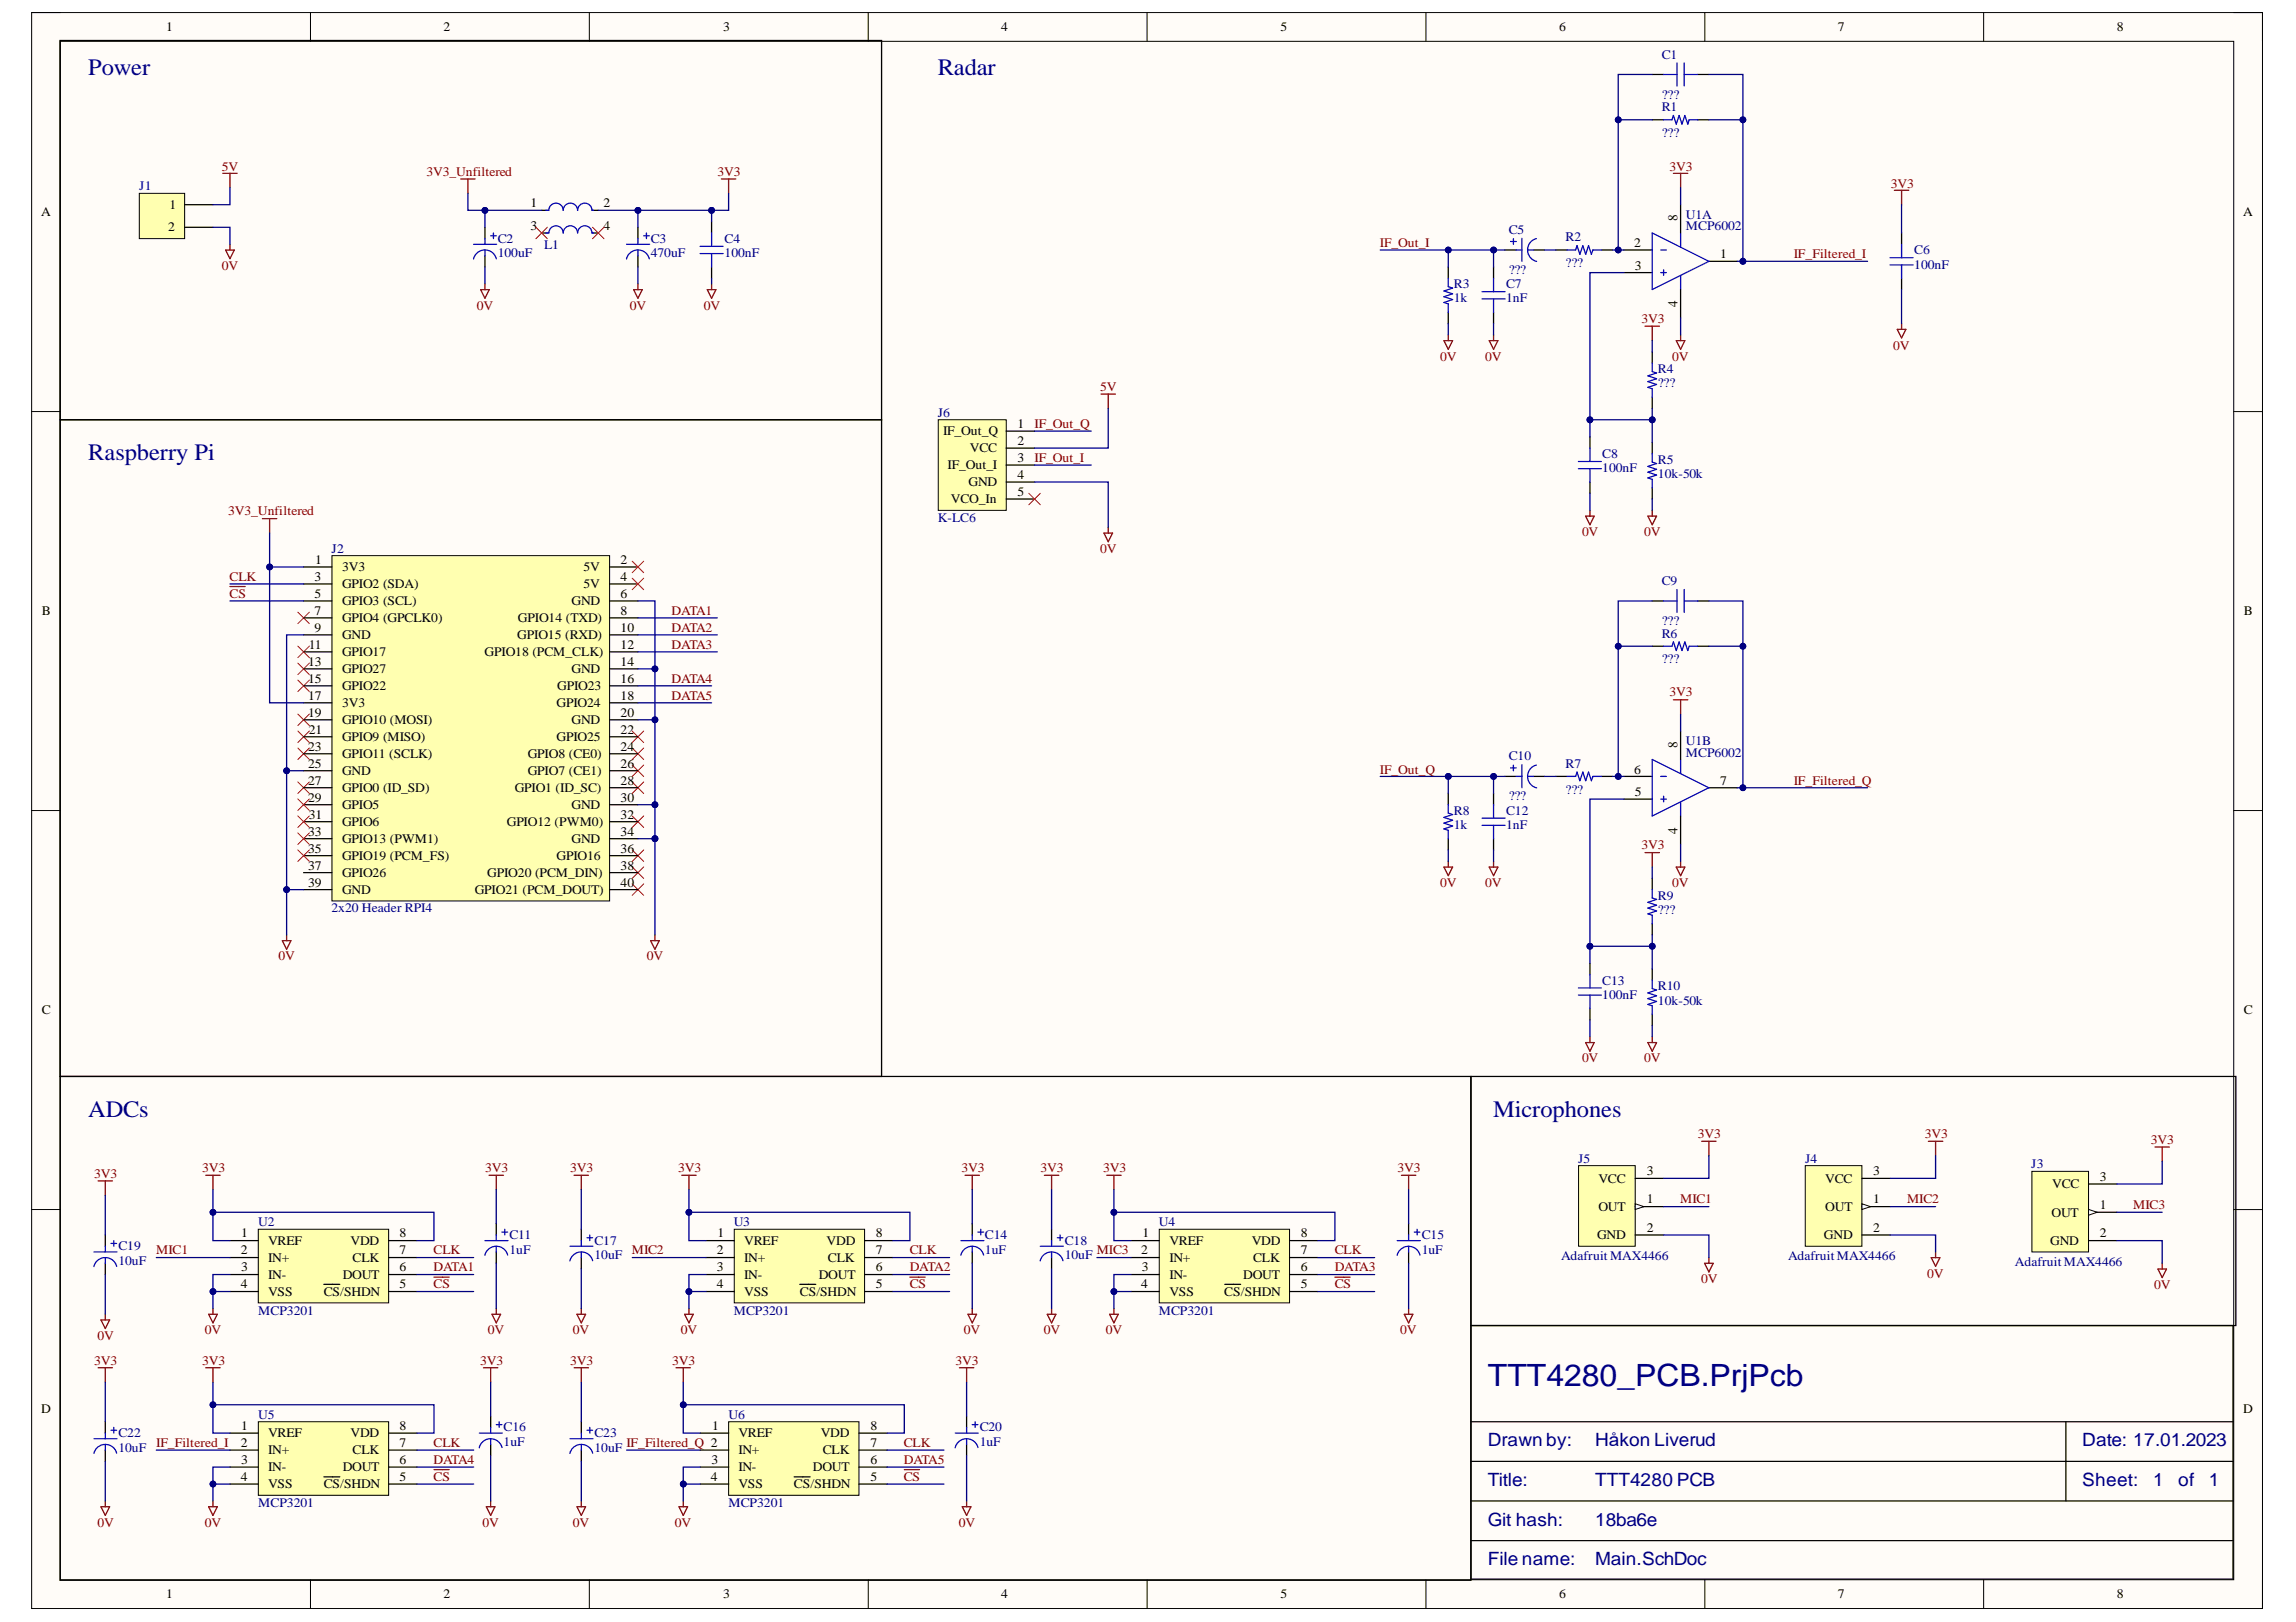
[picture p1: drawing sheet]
<svg xmlns="http://www.w3.org/2000/svg" width="297mm" height="210mm" viewBox="0 0 297 210" stroke-linecap="round" stroke-linejoin="round" font-family="sans-serif">
<defs><g id="words">
<text font-size="4" fill="#000080" x="192.5" y="179.4">TTT4280_PCB.PrjPcb</text>
<g font-size="3" fill="#000080">
<text x="11.4" y="9.7">Power</text>
<text x="121.3" y="9.7">Radar</text>
<text x="11.4" y="59.5">Raspberry Pi</text>
<text x="11.4" y="144.5">ADCs</text>
<text x="193.2" y="144.5">Microphones</text>
</g>
<g font-size="2.4" fill="#000080">
<text x="192.5" y="187.1">Drawn by:</text>
<text x="206.4" y="187.1">Håkon Liverud</text>
<text x="269.4" y="187.1">Date: 17.01.2023</text>
<text x="192.5" y="197.4">Git hash:</text>
<text x="192.5" y="192.3">Title:</text>
<text x="206.4" y="197.4">18ba6e</text>
<text x="206.4" y="192.3">TTT4280 PCB</text>
<text x="269.4" y="192.3">Sheet:</text>
<text x="278.5" y="192.3">1</text>
<text x="281.8" y="192.3">of</text>
<text x="285.8" y="192.3">1</text>
<text x="192.5" y="202.5">File name:</text>
<text x="206.4" y="202.5">Main.SchDoc</text>
</g>
<g font-size="1.8">
<text x="217" y="28.7" transform="rotate(-90 217 28.7)">8</text>
<text x="217" y="39.7" transform="rotate(-90 217 39.7)">4</text>
<text x="217" y="96.8" transform="rotate(-90 217 96.8)">8</text>
<text x="217" y="107.9" transform="rotate(-90 217 107.9)">4</text>
</g>
<g font-size="1.7">
<text x="21.5" y="4.1">1</text>
<text x="57.4" y="4.1">2</text>
<text x="93.6" y="4.1">3</text>
<text x="129.5" y="4.1">4</text>
<text x="165.7" y="4.1">5</text>
<text x="201.7" y="4.1">6</text>
<text x="237.8" y="4.1">7</text>
<text x="273.9" y="4.1">8</text>
<text x="5.3" y="28">A</text>
<text x="21.7" y="29.9">2</text>
<text x="21.9" y="27.1">1</text>
<text x="68.6" y="26.8">1</text>
<text x="68.6" y="29.8">3</text>
<text x="78.1" y="26.8">2</text>
<text x="78.1" y="29.8">4</text>
<text x="290.2" y="28">A</text>
<text x="211.4" y="32">2</text>
<text x="211.5" y="34.9">3</text>
<text x="222.5" y="33.4">1</text>
<text x="122" y="56.3">IF_Out_Q</text>
<text x="125.5" y="58.5">VCC</text>
<text x="131.7" y="55.4">1</text>
<text x="131.7" y="57.6">2</text>
<text x="131.7" y="59.8">3</text>
<text x="122.6" y="60.7">IF_Out_I</text>
<text x="123" y="65.1">VCO_In</text>
<text x="125.3" y="62.9">GND</text>
<text x="131.7" y="62">4</text>
<text x="131.7" y="64.2">5</text>
<text x="40.7" y="75.2">3</text>
<text x="40.7" y="77.4">5</text>
<text x="40.8" y="73">1</text>
<text x="44.3" y="76.1">GPIO2 (SDA)</text>
<text x="44.3" y="73.9">3V3</text>
<text x="75.5" y="73.9">5V</text>
<text x="75.5" y="76.1">5V</text>
<text x="80.3" y="73">2</text>
<text x="80.3" y="75.2">4</text>
<text x="80.3" y="77.4">6</text>
<text x="5.4" y="79.6">B</text>
<text x="39.9" y="84">11</text>
<text x="40.7" y="79.6">7</text>
<text x="40.7" y="81.8">9</text>
<text x="44.3" y="78.3">GPIO3 (SCL)</text>
<text x="44.3" y="80.5">GPIO4 (GPCLK0)</text>
<text x="44.3" y="82.7">GND</text>
<text x="66.9" y="82.7">GPIO15 (RXD)</text>
<text x="67" y="80.5">GPIO14 (TXD)</text>
<text x="73.9" y="78.3">GND</text>
<text x="80.3" y="79.6">8</text>
<text x="80.3" y="81.8">10</text>
<text x="80.3" y="84">12</text>
<text x="290.3" y="79.6">B</text>
<text x="39.9" y="86.2">13</text>
<text x="39.9" y="88.4">15</text>
<text x="44.3" y="84.9">GPIO17</text>
<text x="44.3" y="87.1">GPIO27</text>
<text x="44.3" y="89.3">GPIO22</text>
<text x="62.7" y="84.9">GPIO18 (PCM_CLK)</text>
<text x="72.1" y="89.3">GPIO23</text>
<text x="73.9" y="87.1">GND</text>
<text x="80.3" y="86.2">14</text>
<text x="80.3" y="88.4">16</text>
<text x="39.9" y="90.6">17</text>
<text x="39.9" y="92.7">19</text>
<text x="39.9" y="94.9">21</text>
<text x="44.3" y="91.5">3V3</text>
<text x="44.3" y="93.7">GPIO10 (MOSI)</text>
<text x="44.3" y="95.9">GPIO9 (MISO)</text>
<text x="72" y="91.5">GPIO24</text>
<text x="72" y="95.9">GPIO25</text>
<text x="73.9" y="93.7">GND</text>
<text x="80.3" y="90.6">18</text>
<text x="80.3" y="92.7">20</text>
<text x="80.3" y="94.9">22</text>
<text x="39.9" y="97.1">23</text>
<text x="39.9" y="99.3">25</text>
<text x="39.9" y="101.5">27</text>
<text x="44.3" y="98.1">GPIO11 (SCLK)</text>
<text x="44.3" y="100.3">GND</text>
<text x="68.3" y="98.1">GPIO8 (CE0)</text>
<text x="68.3" y="100.3">GPIO7 (CE1)</text>
<text x="80.3" y="97.1">24</text>
<text x="80.3" y="99.3">26</text>
<text x="80.3" y="101.5">28</text>
<text x="211.4" y="100.1">6</text>
<text x="222.5" y="101.5">7</text>
<text x="39.9" y="103.7">29</text>
<text x="39.9" y="105.9">31</text>
<text x="44.3" y="102.5">GPIO0 (ID_SD)</text>
<text x="44.3" y="104.7">GPIO5</text>
<text x="44.3" y="106.9">GPIO6</text>
<text x="65.6" y="106.9">GPIO12 (PWM0)</text>
<text x="66.6" y="102.5">GPIO1 (ID_SC)</text>
<text x="73.9" y="104.7">GND</text>
<text x="80.3" y="103.7">30</text>
<text x="80.3" y="105.9">32</text>
<text x="211.5" y="103">5</text>
<text x="39.9" y="108.1">33</text>
<text x="39.9" y="110.3">35</text>
<text x="39.9" y="112.5">37</text>
<text x="44.3" y="109.1">GPIO13 (PWM1)</text>
<text x="44.3" y="111.3">GPIO19 (PCM_FS)</text>
<text x="44.3" y="113.5">GPIO26</text>
<text x="63" y="113.5">GPIO20 (PCM_DIN)</text>
<text x="72" y="111.3">GPIO16</text>
<text x="73.9" y="109.1">GND</text>
<text x="80.3" y="108.1">34</text>
<text x="80.3" y="110.3">36</text>
<text x="80.3" y="112.5">38</text>
<text x="39.9" y="114.7">39</text>
<text x="44.3" y="115.7">GND</text>
<text x="61.4" y="115.7">GPIO21 (PCM_DOUT)</text>
<text x="80.3" y="114.7">40</text>
<text x="5.4" y="131.2">C</text>
<text x="290.3" y="131.2">C</text>
<text x="206.8" y="153">VCC</text>
<text x="213" y="152.1">3</text>
<text x="213" y="155.7">1</text>
<text x="236.1" y="153">VCC</text>
<text x="242.3" y="152.1">3</text>
<text x="242.3" y="155.7">1</text>
<text x="265.5" y="153.8">VCC</text>
<text x="271.7" y="152.9">3</text>
<text x="31.2" y="160.1">1</text>
<text x="34.7" y="161.1">VREF</text>
<text x="45.4" y="161.1">VDD</text>
<text x="51.7" y="160.1">8</text>
<text x="92.8" y="160.1">1</text>
<text x="96.3" y="161.1">VREF</text>
<text x="106.9" y="161.1">VDD</text>
<text x="113.3" y="160.1">8</text>
<text x="147.8" y="160.1">1</text>
<text x="151.3" y="161.1">VREF</text>
<text x="161.9" y="161.1">VDD</text>
<text x="168.3" y="160.1">8</text>
<text x="206.6" y="160.4">GND</text>
<text x="206.8" y="156.7">OUT</text>
<text x="213" y="159.5">2</text>
<text x="236" y="160.4">GND</text>
<text x="236.1" y="156.7">OUT</text>
<text x="242.3" y="159.5">2</text>
<text x="265.2" y="161.1">GND</text>
<text x="265.4" y="157.4">OUT</text>
<text x="271.7" y="156.5">1</text>
<text x="271.7" y="160.1">2</text>
<text x="31.1" y="162.3">2</text>
<text x="31.1" y="166.7">4</text>
<text x="31.2" y="164.5">3</text>
<text x="34.7" y="163.3">IN+</text>
<text x="34.7" y="165.5">IN-</text>
<text x="34.7" y="167.7">VSS</text>
<text x="41.9" y="167.7">CS/SHDN</text>
<text x="44.3" y="165.5">DOUT</text>
<text x="45.6" y="163.3">CLK</text>
<text x="51.7" y="162.3">7</text>
<text x="51.7" y="164.5">6</text>
<text x="51.7" y="166.7">5</text>
<text x="92.7" y="162.3">2</text>
<text x="92.7" y="164.5">3</text>
<text x="92.7" y="166.7">4</text>
<text x="96.3" y="163.3">IN+</text>
<text x="96.3" y="165.5">IN-</text>
<text x="96.3" y="167.7">VSS</text>
<text x="103.5" y="167.7">CS/SHDN</text>
<text x="105.9" y="165.5">DOUT</text>
<text x="107.1" y="163.3">CLK</text>
<text x="113.3" y="162.3">7</text>
<text x="113.3" y="164.5">6</text>
<text x="113.3" y="166.7">5</text>
<text x="147.6" y="162.3">2</text>
<text x="147.6" y="166.7">4</text>
<text x="147.7" y="164.5">3</text>
<text x="151.3" y="163.3">IN+</text>
<text x="151.3" y="165.5">IN-</text>
<text x="151.3" y="167.7">VSS</text>
<text x="158.4" y="167.7">CS/SHDN</text>
<text x="160.8" y="165.5">DOUT</text>
<text x="162.1" y="163.3">CLK</text>
<text x="168.3" y="162.3">7</text>
<text x="168.3" y="164.5">6</text>
<text x="168.3" y="166.7">5</text>
<text x="5.3" y="182.9">D</text>
<text x="31.2" y="185.1">1</text>
<text x="51.7" y="185.1">8</text>
<text x="92.1" y="185.1">1</text>
<text x="112.6" y="185.1">8</text>
<text x="290.2" y="182.9">D</text>
<text x="31.1" y="187.3">2</text>
<text x="31.1" y="191.7">4</text>
<text x="31.2" y="189.5">3</text>
<text x="34.7" y="186">VREF</text>
<text x="34.7" y="188.2">IN+</text>
<text x="34.7" y="190.4">IN-</text>
<text x="44.3" y="190.4">DOUT</text>
<text x="45.4" y="186">VDD</text>
<text x="45.6" y="188.2">CLK</text>
<text x="51.7" y="187.3">7</text>
<text x="51.7" y="189.5">6</text>
<text x="51.7" y="191.7">5</text>
<text x="92" y="191.7">4</text>
<text x="92.1" y="189.5">3</text>
<text x="95.5" y="186">VREF</text>
<text x="95.5" y="188.2">IN+</text>
<text x="95.5" y="190.4">IN-</text>
<text x="105.2" y="190.4">DOUT</text>
<text x="106.2" y="186">VDD</text>
<text x="106.4" y="188.2">CLK</text>
<text x="112.6" y="187.3">7</text>
<text x="112.6" y="189.5">6</text>
<text x="112.6" y="191.7">5</text>
<text x="34.7" y="192.6">VSS</text>
<text x="41.9" y="192.6">CS/SHDN</text>
<text x="95.5" y="192.6">VSS</text>
<text x="102.7" y="192.6">CS/SHDN</text>
<text x="21.5" y="206.8">1</text>
<text x="57.4" y="206.8">2</text>
<text x="93.6" y="206.8">3</text>
<text x="129.5" y="206.8">4</text>
<text x="165.7" y="206.8">5</text>
<text x="201.7" y="206.8">6</text>
<text x="237.8" y="206.8">7</text>
<text x="273.9" y="206.8">8</text>
</g>
<g font-size="1.7" fill="#000080">
<text x="215" y="7.6">C1</text>
<text x="215" y="12.8">???</text>
<text x="215" y="14.4">R1</text>
<text x="215" y="17.8">???</text>
<text x="18" y="24.6">J1</text>
<text x="218.1" y="28.3">U1A</text>
<text x="218.1" y="29.8">MCP6002</text>
<text x="64.4" y="31.5">C2</text>
<text x="64.4" y="33.3">100uF</text>
<text x="70.4" y="32.2">L1</text>
<text x="84.2" y="31.5">C3</text>
<text x="84.2" y="33.3">470uF</text>
<text x="93.7" y="31.5">C4</text>
<text x="93.7" y="33.3">100nF</text>
<text x="195.2" y="30.3">C5</text>
<text x="195.2" y="35.5">???</text>
<text x="202.6" y="31.2">R2</text>
<text x="202.6" y="34.6">???</text>
<text x="247.6" y="32.9">C6</text>
<text x="247.6" y="34.7">100nF</text>
<text x="188.1" y="37.3">R3</text>
<text x="188.1" y="39.1">1k</text>
<text x="194.9" y="37.3">C7</text>
<text x="194.9" y="39.1">1nF</text>
<text x="121.3" y="53.9">J6</text>
<text x="214.5" y="48.3">R4</text>
<text x="214.5" y="50.1">???</text>
<text x="207.3" y="59.3">C8</text>
<text x="207.3" y="61.1">100nF</text>
<text x="214.5" y="60">R5</text>
<text x="214.5" y="61.9">10k-50k</text>
<text x="42.9" y="71.5">J2</text>
<text x="121.3" y="67.6">K-LC6</text>
<text x="215" y="75.7">C9</text>
<text x="215" y="80.9">???</text>
<text x="215" y="82.5">R6</text>
<text x="215" y="85.8">???</text>
<text x="195.2" y="98.4">C10</text>
<text x="202.6" y="99.3">R7</text>
<text x="218.1" y="96.4">U1B</text>
<text x="218.1" y="97.9">MCP6002</text>
<text x="188.1" y="105.4">R8</text>
<text x="188.1" y="107.3">1k</text>
<text x="194.9" y="105.4">C12</text>
<text x="194.9" y="107.3">1nF</text>
<text x="195.2" y="103.6">???</text>
<text x="202.6" y="102.7">???</text>
<text x="42.9" y="118">2x20 Header RPI4</text>
<text x="214.5" y="116.4">R9</text>
<text x="214.5" y="118.3">???</text>
<text x="207.3" y="127.4">C13</text>
<text x="207.3" y="129.3">100nF</text>
<text x="214.5" y="128.1">R10</text>
<text x="214.5" y="130">10k-50k</text>
<text x="204.2" y="150.5">J5</text>
<text x="233.5" y="150.5">J4</text>
<text x="262.8" y="151.2">J3</text>
<text x="15.3" y="161.8">C19</text>
<text x="33.4" y="158.7">U2</text>
<text x="65.9" y="160.4">C11</text>
<text x="76.9" y="161.1">C17</text>
<text x="94.9" y="158.7">U3</text>
<text x="127.4" y="160.4">C14</text>
<text x="137.7" y="161.1">C18</text>
<text x="149.9" y="158.7">U4</text>
<text x="183.9" y="160.4">C15</text>
<text x="15.3" y="163.7">10uF</text>
<text x="65.9" y="162.2">1uF</text>
<text x="76.9" y="162.9">10uF</text>
<text x="127.4" y="162.2">1uF</text>
<text x="137.7" y="162.9">10uF</text>
<text x="183.9" y="162.2">1uF</text>
<text x="202" y="163.1">Adafruit MAX4466</text>
<text x="231.3" y="163.1">Adafruit MAX4466</text>
<text x="260.7" y="163.9">Adafruit MAX4466</text>
<text x="33.4" y="170.1">MCP3201</text>
<text x="94.9" y="170.1">MCP3201</text>
<text x="149.9" y="170.1">MCP3201</text>
<text x="33.4" y="183.6">U5</text>
<text x="65.1" y="185.2">C16</text>
<text x="94.3" y="183.6">U6</text>
<text x="126.7" y="185.2">C20</text>
<text x="15.3" y="186">C22</text>
<text x="15.3" y="187.9">10uF</text>
<text x="65.1" y="187.1">1uF</text>
<text x="76.9" y="186">C23</text>
<text x="76.9" y="187.9">10uF</text>
<text x="126.7" y="187.1">1uF</text>
<text x="33.4" y="195">MCP3201</text>
<text x="94.3" y="195">MCP3201</text>
</g>
<g font-size="1.7" fill="#800000">
<text x="28.7" y="22.1">5V</text>
<text x="55.2" y="22.7">3V3_Unfiltered</text>
<text x="92.8" y="22.7">3V3</text>
<text x="216" y="22.1">3V3</text>
<text x="244.6" y="24.3">3V3</text>
<text x="28.7" y="34.9">0V</text>
<text x="178.5" y="32">IF_Out_I</text>
<text x="232.1" y="33.4">IF_Filtered_I</text>
<text x="61.7" y="40.1">0V</text>
<text x="81.5" y="40.1">0V</text>
<text x="91" y="40.1">0V</text>
<text x="212.4" y="41.9">3V3</text>
<text x="186.3" y="46.7">0V</text>
<text x="192.1" y="46.7">0V</text>
<text x="216.3" y="46.7">0V</text>
<text x="244.9" y="45.2">0V</text>
<text x="142.3" y="50.6">5V</text>
<text x="133.9" y="55.4">IF_Out_Q</text>
<text x="133.9" y="59.8">IF_Out_I</text>
<text x="29.5" y="66.7">3V3_Unfiltered</text>
<text x="142.3" y="71.6">0V</text>
<text x="204.7" y="69.4">0V</text>
<text x="212.7" y="69.4">0V</text>
<text x="29.7" y="75.2">CLK</text>
<text x="29.7" y="77.4">CS</text>
<text x="86.9" y="79.6">DATA1</text>
<text x="86.9" y="81.8">DATA2</text>
<text x="86.9" y="84">DATA3</text>
<text x="86.9" y="88.4">DATA4</text>
<text x="86.9" y="90.6">DATA5</text>
<text x="216" y="90.1">3V3</text>
<text x="178.5" y="100.1">IF_Out_Q</text>
<text x="232.1" y="101.5">IF_Filtered_Q</text>
<text x="212.4" y="109.9">3V3</text>
<text x="186.3" y="114.8">0V</text>
<text x="192.1" y="114.8">0V</text>
<text x="216.3" y="114.8">0V</text>
<text x="36" y="124.3">0V</text>
<text x="83.7" y="124.3">0V</text>
<text x="204.7" y="137.5">0V</text>
<text x="212.7" y="137.5">0V</text>
<text x="219.6" y="147.3">3V3</text>
<text x="249" y="147.3">3V3</text>
<text x="278.3" y="148">3V3</text>
<text x="12.2" y="152.4">3V3</text>
<text x="26.1" y="151.7">3V3</text>
<text x="62.8" y="151.7">3V3</text>
<text x="73.8" y="151.7">3V3</text>
<text x="87.7" y="151.7">3V3</text>
<text x="124.4" y="151.7">3V3</text>
<text x="134.6" y="151.7">3V3</text>
<text x="142.7" y="151.7">3V3</text>
<text x="180.8" y="151.7">3V3</text>
<text x="217.4" y="155.7">MIC1</text>
<text x="246.7" y="155.7">MIC2</text>
<text x="276" y="156.5">MIC3</text>
<text x="20.2" y="162.3">MIC1</text>
<text x="56.1" y="162.3">CLK</text>
<text x="56.1" y="164.5">DATA1</text>
<text x="56.1" y="166.7">CS</text>
<text x="81.7" y="162.3">MIC2</text>
<text x="117.7" y="162.3">CLK</text>
<text x="117.7" y="164.5">DATA2</text>
<text x="117.7" y="166.7">CS</text>
<text x="141.9" y="162.3">MIC3</text>
<text x="172.7" y="162.3">CLK</text>
<text x="172.7" y="164.5">DATA3</text>
<text x="172.7" y="166.7">CS</text>
<text x="220.1" y="166.1">0V</text>
<text x="249.3" y="165.4">0V</text>
<text x="278.7" y="166.8">0V</text>
<text x="12.6" y="173.4">0V</text>
<text x="26.5" y="172.6">0V</text>
<text x="63.1" y="172.6">0V</text>
<text x="74.1" y="172.6">0V</text>
<text x="88.1" y="172.6">0V</text>
<text x="124.7" y="172.6">0V</text>
<text x="135" y="172.6">0V</text>
<text x="143.1" y="172.6">0V</text>
<text x="181.1" y="172.6">0V</text>
<text x="12.2" y="176.6">3V3</text>
<text x="26.1" y="176.6">3V3</text>
<text x="62.1" y="176.6">3V3</text>
<text x="73.8" y="176.6">3V3</text>
<text x="87" y="176.6">3V3</text>
<text x="123.6" y="176.6">3V3</text>
<text x="20.2" y="187.3">IF_Filtered_I</text>
<text x="56.1" y="187.3">CLK</text>
<text x="56.1" y="189.5">DATA4</text>
<text x="56.1" y="191.7">CS</text>
<text x="81.1" y="187.3">IF_Filtered_Q 2</text>
<text x="116.9" y="187.3">CLK</text>
<text x="116.9" y="189.5">DATA5</text>
<text x="116.9" y="191.7">CS</text>
<text x="12.6" y="197.6">0V</text>
<text x="26.5" y="197.6">0V</text>
<text x="62.4" y="197.6">0V</text>
<text x="74.1" y="197.6">0V</text>
<text x="87.3" y="197.6">0V</text>
<text x="124" y="197.6">0V</text>
</g>
</g></defs>
<path d="M4.1 1.6h288.6v206.6h-288.6z" fill-rule="evenodd" fill="#fffcf8"/>
<path d="M4.1 1.6h288.6v206.6h-288.6z" fill="none" stroke="#000" stroke-width=".13"/>
<path d="M7.8 5.3h281.2v199.1h-281.2z" fill-rule="evenodd" fill="#fffcf8"/>
<g fill="none" stroke="#000" stroke-width=".13">
<path d="M4.1 1.6h3.7M7.8 5.3h281.2v199.1h-281.2zM40.2 1.6v3.7M76.2 1.6v3.7M112.3 1.6v3.7M148.4 1.6v3.7M184.5 1.6v3.7M220.6 1.6v3.7M256.6 1.6v3.7M289 1.6h3.7v3.7M4.1 53.3h3.7M289 53.3h3.7"/>
<path d="M4.1 104.9h3.7M289 104.9h3.7M4.1 156.5h3.7M289 156.5h3.7M40.2 204.4v3.8M76.2 204.4v3.8M112.3 204.4v3.8M148.4 204.4v3.8M184.5 204.4v3.8M220.6 204.4v3.8M256.6 204.4v3.8M292.7 204.4v3.8"/>
</g>
<path d="M190.3 171.5h98.6v32.9h-98.6zM190.3 199.4h98.6M190.3 194.2h98.6M190.3 189.1h98.6M190.3 184h98.6M267.3 184v10.2" fill="none" stroke="#000" stroke-width=".17"/>
<path d="M28.8 22.4h1.9M29.2 32.4h1.1l-.5 1.1zM29.8 22.4v1.9M29.8 31.6v.8M36.5 121.7h1.1l-.5 1.1zM37.1 121v.7M84.2 121.7h1.1l-.6 1.1zM84.7 121v.7" fill="none" stroke="#800000" stroke-width=".17"/>
<path d="M33.4 159.1h16.9v9.5h-16.9z" fill-rule="evenodd" fill="#ffffb0"/>
<path d="M33.4 159.1h16.9v9.5h-16.9z" fill="none" stroke="#000" stroke-width=".13"/>
<path d="M29.8 160.5h3.6M29.8 162.7h3.6M29.8 164.9h3.6M29.8 167.1h3.6M41.9 166.2h2.1M50.3 160.5h3.6M50.3 162.7h3.6M50.3 164.9h3.6M50.3 167.1h3.6" fill="none" stroke="#000" stroke-width=".17"/>
<path d="M26.6 152.1h1.9M27.6 152.1v1.9M27 170.1h1.1l-.5 1.1zM27.6 169.3v.8M56.1 165.3h2" fill="none" stroke="#800000" stroke-width=".17"/>
<path d="M95 159.1h16.9v9.5h-16.9z" fill-rule="evenodd" fill="#ffffb0"/>
<path d="M95 159.1h16.9v9.5h-16.9z" fill="none" stroke="#000" stroke-width=".13"/>
<path d="M91.3 160.5h3.7M91.3 162.7h3.7M91.3 164.9h3.7M91.3 167.1h3.7M103.5 166.2h2M111.9 160.5h3.6M111.9 162.7h3.6M111.9 164.9h3.6M111.9 167.1h3.6" fill="none" stroke="#000" stroke-width=".17"/>
<path d="M88.2 152.1h1.9M89.1 152.1v1.9M88.6 170.1h1.1l-.6 1.1zM89.1 169.3v.8M117.7 165.3h2" fill="none" stroke="#800000" stroke-width=".17"/>
<path d="M150 159.1h16.8v9.5h-16.8z" fill-rule="evenodd" fill="#ffffb0"/>
<path d="M150 159.1h16.8v9.5h-16.8z" fill="none" stroke="#000" stroke-width=".13"/>
<path d="M146.3 160.5h3.7M146.3 162.7h3.7M146.3 164.9h3.7M146.3 167.1h3.7M158.5 166.2h2M166.8 160.5h3.7M166.8 162.7h3.7M166.8 164.9h3.7M166.8 167.1h3.7" fill="none" stroke="#000" stroke-width=".17"/>
<path d="M143.2 152.1h1.8M144.1 152.1v1.9M143.5 170.1h1.2l-.6 1.1zM144.1 169.3v.8M172.7 165.3h2" fill="none" stroke="#800000" stroke-width=".17"/>
<path d="M33.4 184h16.9v9.5h-16.9z" fill-rule="evenodd" fill="#ffffb0"/>
<path d="M33.4 184h16.9v9.5h-16.9z" fill="none" stroke="#000" stroke-width=".13"/>
<path d="M29.8 185.5h3.6M29.8 187.7h3.6M29.8 189.9h3.6M29.8 192.1h3.6M41.9 191.1h2.1M50.3 185.5h3.6M50.3 187.7h3.6M50.3 189.9h3.6M50.3 192.1h3.6" fill="none" stroke="#000" stroke-width=".17"/>
<path d="M26.6 177h1.9M27.6 177v1.9M27 195h1.1l-.5 1.1zM27.6 194.2v.8M56.1 190.2h2" fill="none" stroke="#800000" stroke-width=".17"/>
<path d="M94.3 184h16.8v9.5h-16.8z" fill-rule="evenodd" fill="#ffffb0"/>
<path d="M94.3 184h16.8v9.5h-16.8z" fill="none" stroke="#000" stroke-width=".13"/>
<path d="M90.6 185.5h3.7M90.6 187.7h3.7M90.6 189.9h3.7M90.6 192.1h3.7M102.7 191.1h2.1M111.1 185.5h3.7M111.1 187.7h3.7M111.1 189.9h3.7M111.1 192.1h3.7" fill="none" stroke="#000" stroke-width=".17"/>
<path d="M29.8 75.9h1.9M87.5 177h1.8M88.4 177v1.9M87.8 195h1.2l-.6 1.1zM88.4 194.2v.8M117 190.2h2" fill="none" stroke="#800000" stroke-width=".17"/>
<path d="M204.2 150.8h7.4v10.5h-7.4z" fill-rule="evenodd" fill="#ffffb0"/>
<path d="M204.2 150.8h7.4v10.5h-7.4z" fill="none" stroke="#000" stroke-width=".13"/>
<path d="M211.6 152.5h3.6M211.6 156.2h3.6" fill="none" stroke="#000" stroke-width=".17"/>
<path d="M211.6 155.8l1.1 .4-1.1 .3z" fill="#f8fcff"/>
<path d="M211.6 155.8l1.1 .4-1.1 .3z" fill="none" stroke="#000" stroke-width=".13"/>
<path d="M211.6 159.8h3.6" fill="none" stroke="#000" stroke-width=".17"/>
<path d="M220.2 147.7h1.8M221.1 147.7v1.9M220.5 163.5h1.1l-.5 1.1zM221.1 162.7v.8" fill="none" stroke="#800000" stroke-width=".17"/>
<path d="M233.6 150.8h7.3v10.5h-7.3z" fill-rule="evenodd" fill="#ffffb0"/>
<path d="M233.6 150.8h7.3v10.5h-7.3z" fill="none" stroke="#000" stroke-width=".13"/>
<path d="M240.9 152.5h3.6M240.9 156.2h3.6" fill="none" stroke="#000" stroke-width=".17"/>
<path d="M240.9 155.8l1.1 .4-1.1 .3z" fill="#f8fcff"/>
<path d="M240.9 155.8l1.1 .4-1.1 .3z" fill="none" stroke="#000" stroke-width=".13"/>
<path d="M240.9 159.8h3.6" fill="none" stroke="#000" stroke-width=".17"/>
<path d="M249.5 147.7h1.8M250.4 147.7v1.9M249.8 162.8h1.2l-.6 1.1zM250.4 162v.8" fill="none" stroke="#800000" stroke-width=".17"/>
<path d="M262.9 151.6h7.3v10.4h-7.3z" fill-rule="evenodd" fill="#ffffb0"/>
<path d="M262.9 151.6h7.3v10.4h-7.3z" fill="none" stroke="#000" stroke-width=".13"/>
<path d="M270.2 153.2h3.7M270.2 156.9h3.7" fill="none" stroke="#000" stroke-width=".17"/>
<path d="M270.2 156.5l1.1 .4-1.1 .4z" fill="#f8fcff"/>
<path d="M270.2 156.5l1.1 .4-1.1 .4z" fill="none" stroke="#000" stroke-width=".13"/>
<path d="M187.4 102.7v1.4M187.4 108.5v1.5M270.2 160.5h3.7" fill="none" stroke="#000" stroke-width=".17"/>
<path d="M59.6 23.2h1.9M60.5 23.2v1.8M278.8 148.4h1.9M279.7 148.4v1.9M279.2 164.2h1.1l-.6 1.1zM279.7 163.5v.7" fill="none" stroke="#800000" stroke-width=".17"/>
<path d="M187.4 104.1v1.1l.5 .2-1.1 .4 1.1 .4-1.1 .3 1.1 .4-1.1 .4 .6 .2v1" fill="none" stroke="#00f" stroke-width=".17"/>
<g fill="none" stroke="#f00" stroke-width=".13">
<path d="M38.5 79.2l1.5 1.5M40 79.2l-1.5 1.5M38.5 83.6l1.5 1.5M38.5 85.8l1.5 1.5M38.5 88l1.5 1.5M38.5 92.4l1.5 1.5M38.5 94.6l1.5 1.5M38.5 96.8l1.5 1.5M40 83.6l-1.5 1.5M40 85.8l-1.5 1.5M40 88l-1.5 1.5M40 92.4l-1.5 1.5"/>
<path d="M40 94.6l-1.5 1.5M40 96.8l-1.5 1.5M81.8 99l1.5 1.5M81.8 96.8l1.5 1.5M81.8 94.6l1.5 1.5M83.3 99l-1.5 1.5M83.3 96.8l-1.5 1.5M83.3 94.6l-1.5 1.5M38.5 101.2l1.5 1.5M40 101.2l-1.5 1.5M81.8 114.4l1.5 1.5M81.8 112.2l1.5 1.5"/>
<path d="M81.8 110l1.5 1.5M81.8 105.6l1.5 1.5M81.8 101.2l1.5 1.5M83.3 114.4l-1.5 1.5M83.3 112.2l-1.5 1.5M83.3 110l-1.5 1.5M83.3 105.6l-1.5 1.5M83.3 101.2l-1.5 1.5"/>
</g>
<path d="M121.4 54.3h8.8v11.7h-8.8z" fill-rule="evenodd" fill="#ffffb0"/>
<path d="M121.4 54.3h8.8v11.7h-8.8z" fill="none" stroke="#000" stroke-width=".13"/>
<path d="M130.2 55.8h3.6M130.2 58h3.6M130.2 60.2h3.6M130.2 62.4h3.6M130.2 64.6h3.6" fill="none" stroke="#000" stroke-width=".17"/>
<path d="M142.4 51h1.9M143.4 51v1.9M142.8 69h1.1l-.5 1.1zM143.4 68.2v.8" fill="none" stroke="#800000" stroke-width=".17"/>
<path d="M18 25h5.9v5.9h-5.9z" fill-rule="evenodd" fill="#ffffb0"/>
<path d="M18 25h5.9v5.9h-5.9z" fill="none" stroke="#000" stroke-width=".13"/>
<g fill="none" stroke="#000" stroke-width=".17">
<path d="M23.9 26.5h3.7M23.9 29.4h3.7M62.7 29.4v1.5M62.7 33.1v1.4M70.1 27.2h.7M70.1 30.2h.7M76.7 27.2h.7M76.7 30.2h.7M82.5 29.4v1.5M82.5 33.1v1.4M92.1 28.7v1.5M92.1 34.5v1.5"/>
<path d="M13.6 159.8v1.5M75.2 159.1v1.4M136 159.1v1.4M13.6 163.5v1.4M75.2 162.7v1.5M136 162.7v1.5M13.6 184v1.5M13.6 187.7v1.4M75.2 184v1.5M75.2 187.7v1.4"/>
</g>
<path d="M69.3 29.4l1.5 1.5M70.8 29.4l-1.5 1.5M76.7 29.4l1.4 1.5M78.1 29.4l-1.4 1.5M133.1 63.8l1.5 1.5M134.6 63.8l-1.5 1.5" fill="none" stroke="#f00" stroke-width=".13"/>
<g fill="none" stroke="#00f" stroke-width=".17">
<path d="M61.3 31.6h2.9M62.7 30.9v.7M62.7 32.3v.8M63.5 30.5h.7M63.8 30.2v.7M64.2 33.5a1.52 1.52 0 0 0-1.5-1.2 1.52 1.52 0 0 0-1.4 1.2M70.6 27.2h.4a.93 .93 0 0 1 .9-.9 .93 .93 0 0 1 1 .9 .93 .93 0 0 1 .9-.9 .93 .93 0 0 1 .9 .9 .93 .93 0 0 1 1-.9 .93 .93 0 0 1 .9 .9h.2M70.6 30.2h.4a.93 .93 0 0 1 .9-1 .93 .93 0 0 1 1 1 .93 .93 0 0 1 .9-1 .93 .93 0 0 1 .9 1 .93 .93 0 0 1 1-1 .93 .93 0 0 1 .9 1h.2M81.1 31.6h2.9M82.5 30.9v.7M82.5 32.3v.8M83.3 30.5h.7"/>
<path d="M83.6 30.2v.7M84 33.5a1.52 1.52 0 0 0-1.5-1.2 1.52 1.52 0 0 0-1.4 1.2M90.6 31.9h3M90.6 32.8h3M92.1 30.2v1.7M92.1 32.8v1.7M76.3 159.8v.7M137.1 159.8v.7M12.2 162h2.9M13.6 161.3v.7M13.6 162.7v.8M14.4 160.9h.7"/>
<path d="M14.7 160.5v.8M15.1 163.9a1.52 1.52 0 0 0-1.5-1.2 1.52 1.52 0 0 0-1.5 1.2M73.7 161.3h3M75.2 160.5v.8M75.2 162v.7M75.9 160.2h.8M76.7 163.2a1.52 1.52 0 0 0-1.5-1.2 1.52 1.52 0 0 0-1.5 1.2M134.6 161.3h3M136 160.5v.8M136 162v.7M136.8 160.2h.7M137.5 163.2a1.52 1.52 0 0 0-1.5-1.2 1.52 1.52 0 0 0-1.4 1.2"/>
<path d="M12.2 186.2h2.9M13.6 185.5v.7M13.6 186.9v.8M14.4 185.1h.7M14.7 184.7v.8M15.1 188.1a1.51 1.51 0 0 0-1.5-1.2 1.51 1.51 0 0 0-1.4 1.2M73.7 186.2h3M75.2 185.5v.7M75.2 186.9v.8M75.9 185.1h.8M76.3 184.7v.8M76.7 188.1a1.52 1.52 0 0 0-1.5-1.2 1.52 1.52 0 0 0-1.5 1.2"/>
</g>
<g fill="none" stroke="#800000" stroke-width=".17">
<path d="M62.2 37.5h1.1l-.6 1.1zM62.7 36.7v.8M82 37.5h1.1l-.6 1.1zM82.5 36.7v.8M91.5 37.5h1.1l-.5 1.1zM92.1 36.7v.8M93.3 23.2h1.9M94.3 23.2v1.8M33.9 67.1h1.9M34.9 67.1v1.9M12.7 152.8h1.9M13.6 152.8v1.9"/>
<path d="M63.3 152.1h1.8M64.2 152.1v1.9M74.3 152.1h1.8M75.2 152.1v1.9M124.9 152.1h1.8M125.8 152.1v1.9M135.1 152.1h1.9M136 152.1v1.9M181.3 152.1h1.9M182.2 152.1v1.9M12.7 177h1.9M13.1 170.8h1.1l-.6 1.1z"/>
<path d="M13.6 170.1v.7M13.6 177v1.9M62.5 177h1.9M63.5 177v1.9M63.6 170.1h1.2l-.6 1.1zM64.2 169.3v.8M74.3 177h1.8M74.6 170.1h1.2l-.6 1.1zM75.2 169.3v.8M75.2 177v1.9M124.1 177h1.9M125.1 177v1.9"/>
<path d="M125.2 170.1h1.1l-.5 1.1zM125.8 169.3v.8M135.5 170.1h1.1l-.6 1.1zM136 169.3v.8M181.7 170.1h1.1l-.6 1.1zM182.2 169.3v.8M13.1 195h1.1l-.6 1.1zM13.6 194.2v.8M62.9 195h1.1l-.5 1.1zM63.5 194.2v.8M74.6 195h1.2l-.6 1.1zM75.2 194.2v.8"/>
<path d="M124.5 195h1.1l-.5 1.1zM125.1 194.2v.8"/>
</g>
<path d="M42.9 71.9h36v44.7h-36z" fill-rule="evenodd" fill="#ffffb0"/>
<path d="M42.9 71.9h36v44.7h-36z" fill="none" stroke="#000" stroke-width=".13"/>
<g fill="none" stroke="#000" stroke-width=".17">
<path d="M7.8 5.2h106.3v49.1h-106.3zM213.8 9.6h1.4M213.8 15.5h1.4M219.6 9.6h1.5M219.6 15.5h1.5M187.4 34.5v1.5M193.2 34.5v1.5M194.7 32.3h1.5M198.4 32.3h1.4M201.3 32.3h1.5M207.2 32.3h1.4M210.1 35.3h3.7"/>
<path d="M210.1 32.3h3.7M217.4 26.5v3.7M217.4 37.5v3.6M221.1 33.8h3.7M246 30.2v1.4M246 36v1.5M7.8 54.3h106.3v85h-106.3zM187.4 40.4v1.5M193.2 40.4v1.5M205.7 56.5v1.5M213.8 45.5v1.5M213.8 51.4v1.5"/>
<path d="M213.8 57.3v1.4M39.3 73.4h3.6M39.3 75.6h3.6M39.3 77.8h3.6M39.3 80h3.6M78.9 73.4h3.6M78.9 75.6h3.6M78.9 77.8h3.6M78.9 80h3.6M205.7 62.4v1.5M213.8 63.1v1.5M213.8 77.8h1.4"/>
<path d="M219.6 77.8h1.5M39.3 82.2h3.6M39.3 84.4h3.6M39.3 86.6h3.6M39.3 88.8h3.6M39.3 91h3.6M39.3 93.2h3.6M39.3 97.5h3.6M39.3 99.7h3.6M39.3 95.3h3.6M78.9 82.2h3.6M78.9 84.4h3.6"/>
<path d="M78.9 86.6h3.6M78.9 88.8h3.6M78.9 91h3.6M78.9 93.2h3.6M78.9 97.5h3.6M78.9 99.7h3.6M78.9 95.3h3.6M213.8 83.6h1.4M217.4 94.6v3.7M219.6 83.6h1.5M39.3 101.9h3.6M39.3 104.1h3.6"/>
<path d="M39.3 106.3h3.6M39.3 108.5h3.6M39.3 110.7h3.6M39.3 112.9h3.6M39.3 115.1h3.6M78.9 101.9h3.6M78.9 104.1h3.6M78.9 106.3h3.6M78.9 108.5h3.6M78.9 110.7h3.6M78.9 112.9h3.6M78.9 115.1h3.6"/>
<path d="M193.2 102.7v1.4M193.2 108.5v1.5M194.7 100.5h1.5M198.4 100.5h1.4M201.3 100.5h1.5M207.2 100.5h1.4M210.1 103.4h3.7M210.1 100.5h3.7M213.8 113.7v1.4M213.8 119.5v1.5M217.4 105.6v3.7M221.1 101.9h3.7"/>
<path d="M7.8 139.3h182.5v65.2h-182.5zM190.3 139.3h99v32.2h-99zM205.7 124.7v1.4M205.7 130.5v1.5M213.8 125.4v1.5M213.8 131.2v1.5"/>
</g>
<g fill="none" stroke="#00f" stroke-width=".17">
<path d="M215.2 9.6h1.8M215.2 15.5h1.1l.2-.6 .4 1.2 .3-1.2 .4 1.2 .4-1.2 .4 1.2 .1-.6h1.1M217 8.1v3M217.9 8.1v3M217.9 9.6h1.7M187.4 36v1.1l.5 .2-1.1 .4 1.1 .3-1.1 .4 1.1 .4-1.1 .3 .6 .2v1.1M191.7 37.8h3M191.7 38.7h3M193.2 36v1.8M193.2 38.7v1.7M195.4 31.3h.8M195.8 30.9v.7"/>
<path d="M196.2 32.3h.7M196.9 30.8v3M197.6 32.3h.8M198.8 30.9a1.52 1.52 0 0 0-1.2 1.5 1.52 1.52 0 0 0 1.2 1.4M202.8 32.3h1l.2-.5 .4 1.1 .4-1.1 .3 1.1 .4-1.1 .4 1.1 .2-.6h1.1M213.8 30.2l7.3 3.6-7.3 3.7zM214.9 32.3h.7M214.9 35.3h.7M215.2 34.9v.7M217.4 30.2v1.8M217.4 35.6v1.9M244.5 33.4h3"/>
<path d="M244.5 34.3h3M246 31.6v1.8M246 34.3v1.7M204.2 59.7h3M205.7 58v1.7M213.8 47v1.1l.5 .2-1.1 .3 1.1 .4-1.1 .4 1.1 .4-1.1 .3 .6 .2v1.1M213.8 58.7v1.1l.5 .2-1.1 .4 1.1 .3-1.1 .4 1.1 .4-1.1 .3 .6 .2v1.1M204.2 60.7h3M205.7 60.7v1.7M215.2 77.8h1.8M217 76.3v3M217.9 77.8h1.7"/>
<path d="M217.9 76.3v3M195.4 99.4h.8M195.8 99v.7M196.9 99v2.9M198.8 99a1.52 1.52 0 0 0-1.2 1.5 1.52 1.52 0 0 0 1.2 1.5M213.8 98.3l7.3 3.6-7.3 3.7zM215.2 83.6h1.1l.2-.5 .4 1.1 .3-1.1 .4 1.1 .4-1.1 .4 1.1 .1-.6h1.1M217.4 98.3v1.8M191.7 105.9h3M191.7 106.8h3M193.2 104.1v1.8M193.2 106.8v1.7"/>
<path d="M196.2 100.5h.7M197.6 100.5h.8M202.8 100.5h1l.2-.6 .4 1.1 .4-1.1 .3 1.1 .4-1.1 .4 1.1 .2-.5h1.1M213.8 115.1v1.1l.5 .2-1.1 .4 1.1 .3-1.1 .4 1.1 .4-1.1 .4 .6 .1v1.1M214.9 100.5h.7M214.9 103.4h.7M215.2 103v.8M217.4 103.8v1.8M204.2 127.8h3M204.2 128.8h3M205.7 126.1v1.7M205.7 128.8v1.7"/>
<path d="M213.8 126.9v1l.5 .2-1.1 .4 1.1 .4-1.1 .3 1.1 .4-1.1 .4 .6 .2v1"/>
</g>
<g fill="none" stroke="#800000" stroke-width=".17">
<path d="M216.5 22.4h1.9M217.4 22.4v1.9M245.1 24.6h1.8M246 24.6v1.9M186.8 44.1h1.1l-.5 1.1zM187.4 43.3v.8M192.7 44.1h1.1l-.6 1.1zM193.2 43.3v.8M212.8 42.2h1.9M213.8 42.2v1.9M216.9 44.1h1.1l-.6 1.1zM217.4 43.3v.8"/>
<path d="M245.4 42.6h1.2l-.6 1.1zM246 41.9v.7M205.1 66.8h1.1l-.5 1.1zM205.7 66v.8M213.2 66.8h1.1l-.5 1.1zM213.8 66v.8M216.5 90.6h1.9M217.4 90.6v1.8M186.8 112.2h1.1l-.5 1.1zM187.4 111.5v.7M192.7 112.2h1.1l-.6 1.1zM193.2 111.5v.7"/>
<path d="M212.8 110.3h1.9M213.8 110.3v1.9M216.9 112.2h1.1l-.6 1.1zM217.4 111.5v.7M205.1 134.9h1.1l-.5 1.1zM205.7 134.2v.7M213.2 134.9h1.1l-.5 1.1zM213.8 134.2v.7"/>
</g>
<path d="M84.7 108.5v12.5" fill="none" stroke="#000080" stroke-width=".17"/>
<circle cx="84.7" cy="108.5" r=".37" fill="#000080"/>
<circle cx="84.7" cy="108.5" r=".37" fill="none" stroke="#000080" stroke-width=".13"/>
<path d="M37.1 99.7v15.4h2.2" fill="none" stroke="#000080" stroke-width=".17"/>
<circle cx="37.1" cy="99.7" r=".37" fill="#000080"/>
<circle cx="37.1" cy="99.7" r=".37" fill="none" stroke="#000080" stroke-width=".13"/>
<circle cx="37.1" cy="115.1" r=".37" fill="#000080"/>
<circle cx="37.1" cy="115.1" r=".37" fill="none" stroke="#000080" stroke-width=".13"/>
<path d="M37.1 115.1v5.9" fill="none" stroke="#000080" stroke-width=".17"/>
<circle cx="37.1" cy="115.1" r=".37" fill="#000080"/>
<circle cx="37.1" cy="115.1" r=".37" fill="none" stroke="#000080" stroke-width=".13"/>
<path d="M82.5 108.5h2.2" fill="none" stroke="#000080" stroke-width=".17"/>
<circle cx="84.7" cy="108.5" r=".37" fill="#000080"/>
<circle cx="84.7" cy="108.5" r=".37" fill="none" stroke="#000080" stroke-width=".13"/>
<path d="M84.7 104.1v4.4" fill="none" stroke="#000080" stroke-width=".17"/>
<circle cx="84.7" cy="104.1" r=".37" fill="#000080"/>
<circle cx="84.7" cy="104.1" r=".37" fill="none" stroke="#000080" stroke-width=".13"/>
<circle cx="84.7" cy="108.5" r=".37" fill="#000080"/>
<circle cx="84.7" cy="108.5" r=".37" fill="none" stroke="#000080" stroke-width=".13"/>
<path d="M39.3 82.2h-2.2v17.5h2.2" fill="none" stroke="#000080" stroke-width=".17"/>
<circle cx="37.1" cy="99.7" r=".37" fill="#000080"/>
<circle cx="37.1" cy="99.7" r=".37" fill="none" stroke="#000080" stroke-width=".13"/>
<path d="M34.9 69v4.4" fill="none" stroke="#000080" stroke-width=".17"/>
<circle cx="34.9" cy="73.4" r=".37" fill="#000080"/>
<circle cx="34.9" cy="73.4" r=".37" fill="none" stroke="#000080" stroke-width=".13"/>
<path d="M27.6 29.4h2.2v2.2M29.8 24.3v2.2h-2.2M82.5 86.6h2.2" fill="none" stroke="#000080" stroke-width=".17"/>
<circle cx="84.7" cy="86.6" r=".37" fill="#000080"/>
<circle cx="84.7" cy="86.6" r=".37" fill="none" stroke="#000080" stroke-width=".13"/>
<path d="M82.5 93.2h2.2" fill="none" stroke="#000080" stroke-width=".17"/>
<circle cx="84.7" cy="93.1" r=".37" fill="#000080"/>
<circle cx="84.7" cy="93.1" r=".37" fill="none" stroke="#000080" stroke-width=".13"/>
<path d="M29.8 167.1h-2.2v2.2" fill="none" stroke="#000080" stroke-width=".17"/>
<circle cx="27.6" cy="167.1" r=".37" fill="#000080"/>
<circle cx="27.6" cy="167.1" r=".37" fill="none" stroke="#000080" stroke-width=".13"/>
<path d="M39.3 73.4h-4.4v17.6h4.4" fill="none" stroke="#000080" stroke-width=".17"/>
<circle cx="34.9" cy="73.4" r=".37" fill="#000080"/>
<circle cx="34.9" cy="73.4" r=".37" fill="none" stroke="#000080" stroke-width=".13"/>
<path d="M53.9 162.7h7.4M53.9 164.9h7.4M53.9 167.1h7.4M91.3 167.1h-2.2v2.2" fill="none" stroke="#000080" stroke-width=".17"/>
<circle cx="89.1" cy="167.1" r=".37" fill="#000080"/>
<circle cx="89.1" cy="167.1" r=".37" fill="none" stroke="#000080" stroke-width=".13"/>
<path d="M89.1 156.9h28.6v3.6h-2.2" fill="none" stroke="#000080" stroke-width=".17"/>
<circle cx="89.1" cy="156.9" r=".37" fill="#000080"/>
<circle cx="89.1" cy="156.9" r=".37" fill="none" stroke="#000080" stroke-width=".13"/>
<path d="M115.5 162.7h7.4M115.5 164.9h7.4M115.5 167.1h7.4M146.3 167.1h-2.2v2.2" fill="none" stroke="#000080" stroke-width=".17"/>
<circle cx="144.1" cy="167.1" r=".37" fill="#000080"/>
<circle cx="144.1" cy="167.1" r=".37" fill="none" stroke="#000080" stroke-width=".13"/>
<path d="M144.1 156.9h28.6v3.6h-2.2" fill="none" stroke="#000080" stroke-width=".17"/>
<circle cx="144.1" cy="156.9" r=".37" fill="#000080"/>
<circle cx="144.1" cy="156.9" r=".37" fill="none" stroke="#000080" stroke-width=".13"/>
<path d="M170.5 162.7h7.3M170.5 164.9h7.3M170.5 167.1h7.3M29.8 192.1h-2.2v2.1" fill="none" stroke="#000080" stroke-width=".17"/>
<circle cx="27.6" cy="192" r=".37" fill="#000080"/>
<circle cx="27.6" cy="192" r=".37" fill="none" stroke="#000080" stroke-width=".13"/>
<path d="M27.6 181.8h28.5v3.7h-2.2" fill="none" stroke="#000080" stroke-width=".17"/>
<circle cx="27.6" cy="181.8" r=".37" fill="#000080"/>
<circle cx="27.6" cy="181.8" r=".37" fill="none" stroke="#000080" stroke-width=".13"/>
<path d="M53.9 187.7h7.4M53.9 189.9h7.4M53.9 192.1h7.4M90.6 192.1h-2.2v2.1" fill="none" stroke="#000080" stroke-width=".17"/>
<circle cx="88.4" cy="192" r=".37" fill="#000080"/>
<circle cx="88.4" cy="192" r=".37" fill="none" stroke="#000080" stroke-width=".13"/>
<path d="M88.4 181.8h28.6v3.7h-2.2" fill="none" stroke="#000080" stroke-width=".17"/>
<circle cx="88.4" cy="181.8" r=".37" fill="#000080"/>
<circle cx="88.4" cy="181.8" r=".37" fill="none" stroke="#000080" stroke-width=".13"/>
<path d="M27.6 156.9h28.5v3.6h-2.2M114.8 187.7h7.3M114.8 189.9h7.3M114.8 192.1h7.3" fill="none" stroke="#000080" stroke-width=".17"/>
<circle cx="27.6" cy="156.9" r=".37" fill="#000080"/>
<circle cx="27.6" cy="156.9" r=".37" fill="none" stroke="#000080" stroke-width=".13"/>
<path d="M27.6 178.9v6.6h2.2" fill="none" stroke="#000080" stroke-width=".17"/>
<circle cx="27.6" cy="181.8" r=".37" fill="#000080"/>
<circle cx="27.6" cy="181.8" r=".37" fill="none" stroke="#000080" stroke-width=".13"/>
<path d="M27.6 154v6.5h2.2" fill="none" stroke="#000080" stroke-width=".17"/>
<circle cx="27.6" cy="156.9" r=".37" fill="#000080"/>
<circle cx="27.6" cy="156.9" r=".37" fill="none" stroke="#000080" stroke-width=".13"/>
<path d="M29.8 75.6h9.5M29.8 77.8h9.5M215.2 156.2h5.9M221.1 149.6v2.9h-5.9M81.8 162.7h9.5M91.3 164.9h-2.2v2.2" fill="none" stroke="#000080" stroke-width=".17"/>
<circle cx="89.1" cy="167.1" r=".37" fill="#000080"/>
<circle cx="89.1" cy="167.1" r=".37" fill="none" stroke="#000080" stroke-width=".13"/>
<path d="M141.9 162.7h4.4M146.3 164.9h-2.2v2.2" fill="none" stroke="#000080" stroke-width=".17"/>
<circle cx="144.1" cy="167.1" r=".37" fill="#000080"/>
<circle cx="144.1" cy="167.1" r=".37" fill="none" stroke="#000080" stroke-width=".13"/>
<path d="M20.2 162.7h9.6M29.8 164.9h-2.2v2.2" fill="none" stroke="#000080" stroke-width=".17"/>
<circle cx="27.6" cy="167.1" r=".37" fill="#000080"/>
<circle cx="27.6" cy="167.1" r=".37" fill="none" stroke="#000080" stroke-width=".13"/>
<path d="M215.2 159.8h5.9v2.9M244.5 159.8h5.9v2.2M244.5 156.2h5.9M250.4 149.6v2.9h-5.9M273.9 156.9h5.8M279.7 150.3v2.9h-5.8M273.9 160.5h5.8v3M20.2 187.7h9.6M90.6 189.9h-2.2v2.2" fill="none" stroke="#000080" stroke-width=".17"/>
<circle cx="88.4" cy="192" r=".37" fill="#000080"/>
<circle cx="88.4" cy="192" r=".37" fill="none" stroke="#000080" stroke-width=".13"/>
<path d="M29.8 189.9h-2.2v2.2" fill="none" stroke="#000080" stroke-width=".17"/>
<circle cx="27.6" cy="192" r=".37" fill="#000080"/>
<circle cx="27.6" cy="192" r=".37" fill="none" stroke="#000080" stroke-width=".13"/>
<path d="M77.4 27.2h5.1v2.2M133.8 55.8h7.4M143.4 52.9v5.1h-9.6M133.8 62.4h9.6v5.8M133.8 60.2h7.4M81.1 187.7h9.5" fill="none" stroke="#000080" stroke-width=".17"/>
<circle cx="82.5" cy="27.2" r=".37" fill="#000080"/>
<circle cx="82.5" cy="27.2" r=".37" fill="none" stroke="#000080" stroke-width=".13"/>
<path d="M62.7 27.2v2.2M82.5 34.5v2.2" fill="none" stroke="#000080" stroke-width=".17"/>
<circle cx="62.7" cy="27.2" r=".37" fill="#000080"/>
<circle cx="62.7" cy="27.2" r=".37" fill="none" stroke="#000080" stroke-width=".13"/>
<path d="M62.7 34.5v2.2M13.6 154.7v5.1M75.2 154v5.1M136 154v5.1M13.6 164.9v5.2M13.6 178.9v5.1M75.2 164.2v5.1M75.2 178.9v5.1M88.4 178.9v6.6h2.2M136 164.2v5.1M13.6 189.1v5.1M75.2 189.1v5.1" fill="none" stroke="#000080" stroke-width=".17"/>
<circle cx="88.4" cy="181.8" r=".37" fill="#000080"/>
<circle cx="88.4" cy="181.8" r=".37" fill="none" stroke="#000080" stroke-width=".13"/>
<path d="M89.1 154v6.5h2.2" fill="none" stroke="#000080" stroke-width=".17"/>
<circle cx="89.1" cy="156.9" r=".37" fill="#000080"/>
<circle cx="89.1" cy="156.9" r=".37" fill="none" stroke="#000080" stroke-width=".13"/>
<path d="M82.5 27.2h9.6v1.5M92.1 36v.7" fill="none" stroke="#000080" stroke-width=".17"/>
<circle cx="82.5" cy="27.2" r=".37" fill="#000080"/>
<circle cx="82.5" cy="27.2" r=".37" fill="none" stroke="#000080" stroke-width=".13"/>
<circle cx="92.1" cy="27.2" r=".37" fill="#000080"/>
<circle cx="92.1" cy="27.2" r=".37" fill="none" stroke="#000080" stroke-width=".13"/>
<path d="M94.3 25v2.2h-2.2" fill="none" stroke="#000080" stroke-width=".17"/>
<circle cx="92.1" cy="27.2" r=".37" fill="#000080"/>
<circle cx="92.1" cy="27.2" r=".37" fill="none" stroke="#000080" stroke-width=".13"/>
<path d="M144.1 154v6.5h2.2" fill="none" stroke="#000080" stroke-width=".17"/>
<circle cx="144.1" cy="156.9" r=".37" fill="#000080"/>
<circle cx="144.1" cy="156.9" r=".37" fill="none" stroke="#000080" stroke-width=".13"/>
<path d="M217.4 92.4v2.2M187.4 102.7v-2.2h5.8v2.2M217.4 109.3v2.2" fill="none" stroke="#000080" stroke-width=".17"/>
<circle cx="193.2" cy="100.5" r=".37" fill="#000080"/>
<circle cx="193.2" cy="100.5" r=".37" fill="none" stroke="#000080" stroke-width=".13"/>
<circle cx="187.4" cy="100.5" r=".37" fill="#000080"/>
<circle cx="187.4" cy="100.5" r=".37" fill="none" stroke="#000080" stroke-width=".13"/>
<path d="M178.6 100.5h8.8" fill="none" stroke="#000080" stroke-width=".17"/>
<circle cx="187.4" cy="100.5" r=".37" fill="#000080"/>
<circle cx="187.4" cy="100.5" r=".37" fill="none" stroke="#000080" stroke-width=".13"/>
<path d="M187.4 110v1.5M205.7 122.5h8.1v2.9M205.7 132v2.2M213.8 132.7v1.5" fill="none" stroke="#000080" stroke-width=".17"/>
<circle cx="213.8" cy="122.5" r=".37" fill="#000080"/>
<circle cx="213.8" cy="122.5" r=".37" fill="none" stroke="#000080" stroke-width=".13"/>
<circle cx="205.7" cy="122.5" r=".38" fill="#000080"/>
<circle cx="205.7" cy="122.5" r=".38" fill="none" stroke="#000080" stroke-width=".13"/>
<path d="M213.8 121v1.5" fill="none" stroke="#000080" stroke-width=".17"/>
<circle cx="213.8" cy="122.5" r=".37" fill="#000080"/>
<circle cx="213.8" cy="122.5" r=".37" fill="none" stroke="#000080" stroke-width=".13"/>
<path d="M193.2 110v1.5M193.2 100.5h1.5M199.8 100.5h1.5M213.8 112.2v1.5" fill="none" stroke="#000080" stroke-width=".17"/>
<circle cx="193.2" cy="100.5" r=".37" fill="#000080"/>
<circle cx="193.2" cy="100.5" r=".37" fill="none" stroke="#000080" stroke-width=".13"/>
<path d="M213.8 83.6h-4.4v16.9" fill="none" stroke="#000080" stroke-width=".17"/>
<circle cx="209.4" cy="83.6" r=".37" fill="#000080"/>
<circle cx="209.4" cy="83.6" r=".37" fill="none" stroke="#000080" stroke-width=".13"/>
<circle cx="209.4" cy="100.5" r=".37" fill="#000080"/>
<circle cx="209.4" cy="100.5" r=".37" fill="none" stroke="#000080" stroke-width=".13"/>
<path d="M213.8 77.8h-4.4v5.8" fill="none" stroke="#000080" stroke-width=".17"/>
<circle cx="209.4" cy="83.6" r=".37" fill="#000080"/>
<circle cx="209.4" cy="83.6" r=".37" fill="none" stroke="#000080" stroke-width=".13"/>
<path d="M221.1 83.6h4.4" fill="none" stroke="#000080" stroke-width=".17"/>
<circle cx="225.5" cy="83.6" r=".37" fill="#000080"/>
<circle cx="225.5" cy="83.6" r=".37" fill="none" stroke="#000080" stroke-width=".13"/>
<path d="M187.4 34.5v-2.2h5.8v2.2M217.4 24.3v2.2M246 26.5v3.7M246 37.5v4.4M217.4 41.1v2.2" fill="none" stroke="#000080" stroke-width=".17"/>
<circle cx="193.2" cy="32.3" r=".37" fill="#000080"/>
<circle cx="193.2" cy="32.3" r=".37" fill="none" stroke="#000080" stroke-width=".13"/>
<circle cx="187.4" cy="32.3" r=".37" fill="#000080"/>
<circle cx="187.4" cy="32.3" r=".37" fill="none" stroke="#000080" stroke-width=".13"/>
<path d="M178.6 32.3h8.8" fill="none" stroke="#000080" stroke-width=".17"/>
<circle cx="187.4" cy="32.3" r=".37" fill="#000080"/>
<circle cx="187.4" cy="32.3" r=".37" fill="none" stroke="#000080" stroke-width=".13"/>
<path d="M187.4 41.9v1.4M205.7 54.3h8.1v3M205.7 63.9v2.1M213.8 64.6v1.4" fill="none" stroke="#000080" stroke-width=".17"/>
<circle cx="213.8" cy="54.3" r=".37" fill="#000080"/>
<circle cx="213.8" cy="54.3" r=".37" fill="none" stroke="#000080" stroke-width=".13"/>
<circle cx="205.7" cy="54.3" r=".38" fill="#000080"/>
<circle cx="205.7" cy="54.3" r=".38" fill="none" stroke="#000080" stroke-width=".13"/>
<path d="M213.8 52.9v1.4" fill="none" stroke="#000080" stroke-width=".17"/>
<circle cx="213.8" cy="54.3" r=".37" fill="#000080"/>
<circle cx="213.8" cy="54.3" r=".37" fill="none" stroke="#000080" stroke-width=".13"/>
<path d="M193.2 32.3h1.5M199.8 32.3h1.5M193.2 41.9v1.4M213.8 44.1v1.4" fill="none" stroke="#000080" stroke-width=".17"/>
<circle cx="193.2" cy="32.3" r=".37" fill="#000080"/>
<circle cx="193.2" cy="32.3" r=".37" fill="none" stroke="#000080" stroke-width=".13"/>
<path d="M213.8 15.5h-4.4v16.8" fill="none" stroke="#000080" stroke-width=".17"/>
<circle cx="209.4" cy="15.5" r=".37" fill="#000080"/>
<circle cx="209.4" cy="15.5" r=".37" fill="none" stroke="#000080" stroke-width=".13"/>
<circle cx="209.4" cy="32.3" r=".37" fill="#000080"/>
<circle cx="209.4" cy="32.3" r=".37" fill="none" stroke="#000080" stroke-width=".13"/>
<path d="M213.8 9.6h-4.4v5.9" fill="none" stroke="#000080" stroke-width=".17"/>
<circle cx="209.4" cy="15.5" r=".37" fill="#000080"/>
<circle cx="209.4" cy="15.5" r=".37" fill="none" stroke="#000080" stroke-width=".13"/>
<path d="M221.1 15.5h4.4" fill="none" stroke="#000080" stroke-width=".17"/>
<circle cx="225.5" cy="15.5" r=".37" fill="#000080"/>
<circle cx="225.5" cy="15.5" r=".37" fill="none" stroke="#000080" stroke-width=".13"/>
<path d="M82.5 77.8h2.2v26.3h-2.2" fill="none" stroke="#000080" stroke-width=".17"/>
<circle cx="84.7" cy="86.6" r=".37" fill="#000080"/>
<circle cx="84.7" cy="86.6" r=".37" fill="none" stroke="#000080" stroke-width=".13"/>
<circle cx="84.7" cy="93.1" r=".37" fill="#000080"/>
<circle cx="84.7" cy="93.1" r=".37" fill="none" stroke="#000080" stroke-width=".13"/>
<circle cx="84.7" cy="104.1" r=".37" fill="#000080"/>
<circle cx="84.7" cy="104.1" r=".37" fill="none" stroke="#000080" stroke-width=".13"/>
<path d="M210.1 35.3h-4.4v21.2" fill="none" stroke="#000080" stroke-width=".17"/>
<circle cx="205.7" cy="54.3" r=".38" fill="#000080"/>
<circle cx="205.7" cy="54.3" r=".38" fill="none" stroke="#000080" stroke-width=".13"/>
<path d="M210.1 103.4h-4.4v21.3" fill="none" stroke="#000080" stroke-width=".17"/>
<circle cx="205.7" cy="122.5" r=".38" fill="#000080"/>
<circle cx="205.7" cy="122.5" r=".38" fill="none" stroke="#000080" stroke-width=".13"/>
<path d="M208.6 32.3h1.5" fill="none" stroke="#000080" stroke-width=".17"/>
<circle cx="209.4" cy="32.3" r=".37" fill="#000080"/>
<circle cx="209.4" cy="32.3" r=".37" fill="none" stroke="#000080" stroke-width=".13"/>
<path d="M208.6 100.5h1.5" fill="none" stroke="#000080" stroke-width=".17"/>
<circle cx="209.4" cy="100.5" r=".37" fill="#000080"/>
<circle cx="209.4" cy="100.5" r=".37" fill="none" stroke="#000080" stroke-width=".13"/>
<path d="M221.1 9.6h4.4v24.2" fill="none" stroke="#000080" stroke-width=".17"/>
<circle cx="225.5" cy="15.5" r=".37" fill="#000080"/>
<circle cx="225.5" cy="15.5" r=".37" fill="none" stroke="#000080" stroke-width=".13"/>
<circle cx="225.5" cy="33.8" r=".37" fill="#000080"/>
<circle cx="225.5" cy="33.8" r=".37" fill="none" stroke="#000080" stroke-width=".13"/>
<path d="M221.1 77.8h4.4v24.1" fill="none" stroke="#000080" stroke-width=".17"/>
<circle cx="225.5" cy="83.6" r=".37" fill="#000080"/>
<circle cx="225.5" cy="83.6" r=".37" fill="none" stroke="#000080" stroke-width=".13"/>
<circle cx="225.5" cy="101.9" r=".37" fill="#000080"/>
<circle cx="225.5" cy="101.9" r=".37" fill="none" stroke="#000080" stroke-width=".13"/>
<path d="M224.8 33.8h16.8" fill="none" stroke="#000080" stroke-width=".17"/>
<circle cx="225.5" cy="33.8" r=".37" fill="#000080"/>
<circle cx="225.5" cy="33.8" r=".37" fill="none" stroke="#000080" stroke-width=".13"/>
<path d="M224.8 101.9h16.8" fill="none" stroke="#000080" stroke-width=".17"/>
<circle cx="225.5" cy="101.9" r=".37" fill="#000080"/>
<circle cx="225.5" cy="101.9" r=".37" fill="none" stroke="#000080" stroke-width=".13"/>
<path d="M60.5 25v2.2h9.6" fill="none" stroke="#000080" stroke-width=".17"/>
<circle cx="62.7" cy="27.2" r=".37" fill="#000080"/>
<circle cx="62.7" cy="27.2" r=".37" fill="none" stroke="#000080" stroke-width=".13"/>
<g fill="none" stroke="#000080" stroke-width=".17">
<path d="M82.5 80h10.3M82.5 82.2h10.3M82.5 84.4h10.3M82.5 88.8h9.6M82.5 91h9.6M64.2 154v4.3M125.8 154v4.3M182.2 154v4.3M63.5 178.9v4.4M64.2 163.5v5.8M125.1 178.9v4.4M125.8 163.5v5.8"/>
<path d="M182.2 163.5v5.8M63.5 188.4v5.8M125.1 188.4v5.8"/>
</g>
<path d="M81.8 74.8l1.5 1.5M81.8 72.6l1.5 1.5M83.3 74.8l-1.5 1.5M83.3 72.6l-1.5 1.5M38.5 103.4l1.5 1.5M38.5 105.6l1.5 1.5M38.5 107.8l1.5 1.5M38.5 110l1.5 1.5M40 103.4l-1.5 1.5M40 105.6l-1.5 1.5M40 107.8l-1.5 1.5M40 110l-1.5 1.5" fill="none" stroke="#f00" stroke-width=".13"/>
<path d="M64.2 158.3v1.5M125.8 158.3v1.5M182.2 158.3v1.5M64.2 162v1.5M125.8 162v1.5M182.2 162v1.5M63.5 183.3v1.4M63.5 186.9v1.5M125.1 183.3v1.4M125.1 186.9v1.5" fill="none" stroke="#000" stroke-width=".17"/>
<g fill="none" stroke="#00f" stroke-width=".17">
<path d="M64.2 159.8v.7M64.9 159.4h.8M65.3 159.1v.7M125.8 159.8v.7M126.5 159.4h.8M126.9 159.1v.7M182.2 159.8v.7M183 159.4h.7M183.3 159.1v.7M62.7 160.5h3M64.2 161.3v.7M65.7 162.4a1.52 1.52 0 0 0-1.5-1.1 1.52 1.52 0 0 0-1.5 1.1"/>
<path d="M124.3 160.5h3M125.8 161.3v.7M127.3 162.4a1.52 1.52 0 0 0-1.5-1.1 1.52 1.52 0 0 0-1.5 1.1M180.8 160.5h2.9M182.2 161.3v.7M183.7 162.4a1.52 1.52 0 0 0-1.5-1.1 1.52 1.52 0 0 0-1.4 1.1M62 185.5h3M63.5 184.7v.8M63.5 186.2v.7M64.2 184.4h.7M64.6 184v.7M64.9 187.3a1.52 1.52 0 0 0-1.4-1.1 1.52 1.52 0 0 0-1.5 1.2"/>
<path d="M123.6 185.5h3M125.1 184.7v.8M125.1 186.2v.7M125.8 184.4h.7M126.2 184v.7M126.5 187.3a1.52 1.52 0 0 0-1.5-1.1 1.52 1.52 0 0 0-1.4 1.2"/>
</g>
<use href="#words"/>
</svg>
